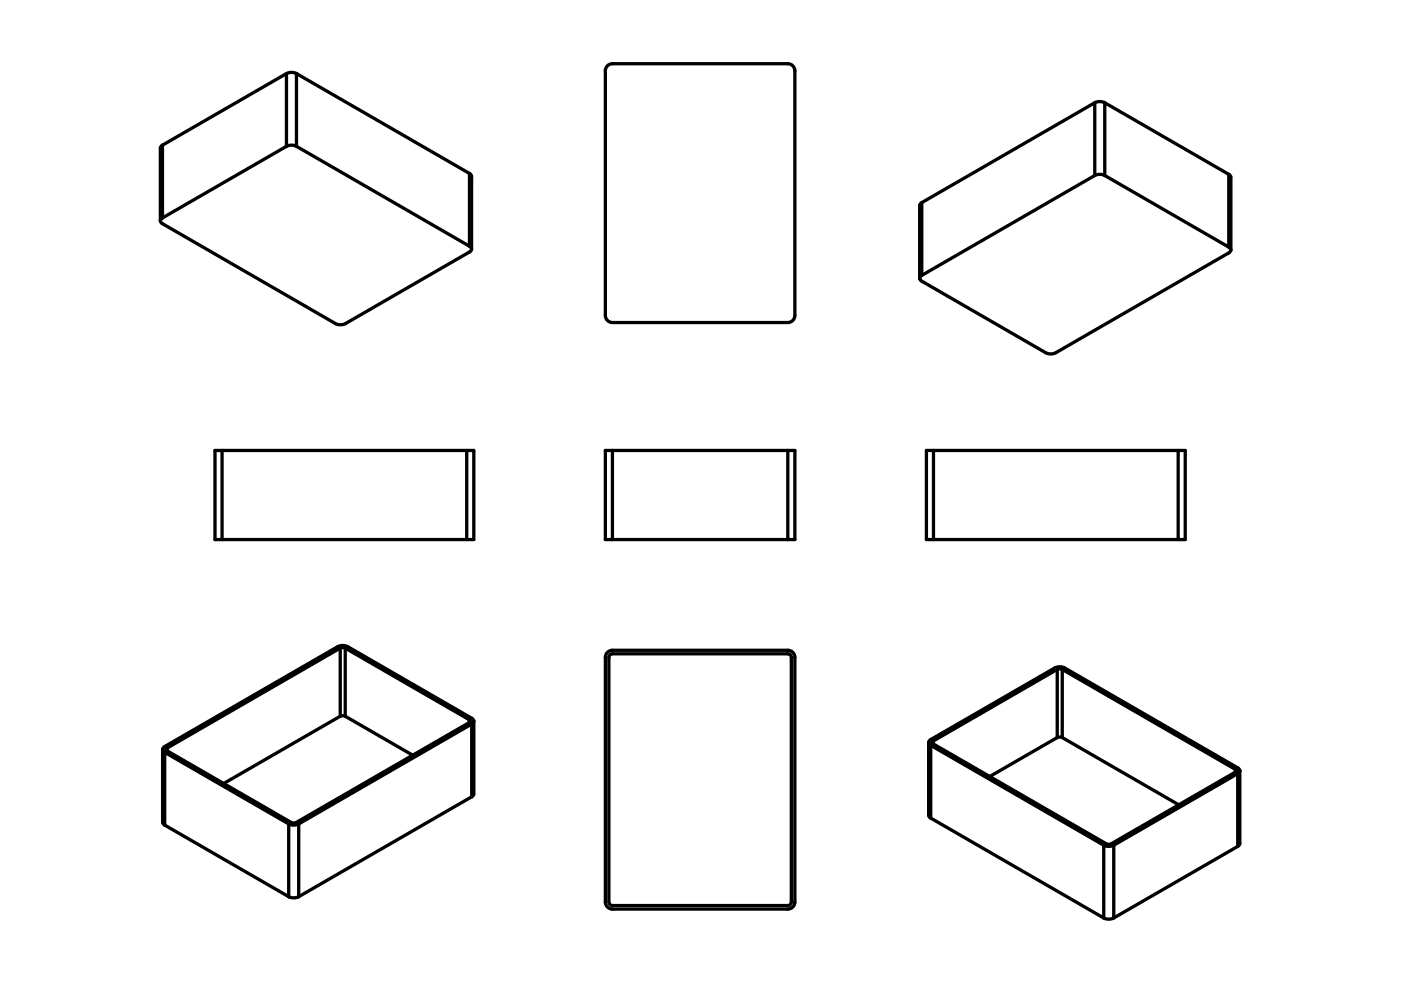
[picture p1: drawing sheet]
<svg xmlns="http://www.w3.org/2000/svg" width="297mm" height="210mm" viewBox="0 0 297 210" stroke-linecap="round" stroke-linejoin="round" font-family="sans-serif">
<path d="M148.4 105h.1" fill="none" stroke="#000" stroke-width=".21"/>
<path d="M129.8 95.5h37.2v18.9h-37.2z" fill-rule="evenodd" fill="#fff"/>
<path d="M148.4 105h.1" fill="none" stroke="#000" stroke-width=".21"/>
<g fill="#fff">
<path d="M167 95.5h1.5v18.9h-1.5z" fill-rule="evenodd"/>
<path d="M128.3 95.5h1.5v18.9h-1.5z" fill-rule="evenodd"/>
</g>
<path d="M128.3 95.5h40.2v18.9h-40.2zM129.8 95.5v18.9M167 95.5v18.9" fill="none" stroke="#000" stroke-width=".7"/>
<path d="M45.6 95.5h54.9v18.9h-54.9z" fill-rule="evenodd" fill="#fff"/>
<path d="M73 105h.1" fill="none" stroke="#000" stroke-width=".21"/>
<path d="M47.1 95.5h51.9v18.9h-51.9z" fill-rule="evenodd" fill="#fff"/>
<path d="M73 105h.1" fill="none" stroke="#000" stroke-width=".21"/>
<g fill="#fff">
<path d="M99 95.5h1.5v18.9h-1.5z" fill-rule="evenodd"/>
<path d="M45.6 95.5h1.5v18.9h-1.5z" fill-rule="evenodd"/>
</g>
<path d="M45.6 95.5h54.9v18.9h-54.9zM47.1 95.5v18.9M99 95.5v18.9" fill="none" stroke="#000" stroke-width=".7"/>
<path d="M128.6 138.5l.8-.6h.4h37.2a1.5 1.5 0 0 1 1.5 1.5v51.8a1.5 1.5 0 0 1-1.5 1.5h-37.2a1.5 1.5 0 0 1-1.5-1.5v-51.8z" fill-rule="evenodd" fill="#fff"/>
<path d="M148.4 165.3h.1" fill="none" stroke="#000" stroke-width=".21"/>
<path d="M129.3 138.8l.5-.2h37.2a.75 .75 0 0 1 .8 .8v51.8a.75 .75 0 0 1-.8 .8h-37.2a.75 .75 0 0 1-.7-.8v-51.8z" fill-rule="evenodd" fill="#fff"/>
<path d="M148.4 165.3h.1" fill="none" stroke="#000" stroke-width=".21"/>
<path d="M128.6 138.5l.8-.6h.4h37.2a1.5 1.5 0 0 1 1.5 1.5v51.8a1.5 1.5 0 0 1-1.5 1.5h-37.2a1.5 1.5 0 0 1-1.5-1.5v-51.8zM129.3 138.8l.5-.2h37.2a.75 .75 0 0 1 .8 .8v51.8a.75 .75 0 0 1-.8 .8h-37.2a.75 .75 0 0 1-.7-.8v-51.8z" fill="none" stroke="#000" stroke-width=".7"/>
<path d="M196.4 95.5h54.9v18.9h-54.9z" fill-rule="evenodd" fill="#fff"/>
<path d="M223.9 105h.1" fill="none" stroke="#000" stroke-width=".21"/>
<path d="M197.9 95.5h51.9v18.9h-51.9z" fill-rule="evenodd" fill="#fff"/>
<path d="M223.9 105h.1" fill="none" stroke="#000" stroke-width=".21"/>
<g fill="#fff">
<path d="M249.8 95.5h1.5v18.9h-1.5z" fill-rule="evenodd"/>
<path d="M196.4 95.5h1.5v18.9h-1.5z" fill-rule="evenodd"/>
</g>
<path d="M196.4 95.5h54.9v18.9h-54.9zM197.9 95.5v18.9M249.8 95.5v18.9" fill="none" stroke="#000" stroke-width=".7"/>
<path d="M128.6 14.1l.8-.5 .4-.1h37.2a1.5 1.5 0 0 1 1.5 1.5v51.9a1.5 1.5 0 0 1-1.5 1.5h-37.2a1.5 1.5 0 0 1-1.5-1.5v-51.9z" fill-rule="evenodd" fill="#fff"/>
<path d="M148.4 40.9h.1" fill="none" stroke="#000" stroke-width=".21"/>
<path d="M128.6 14.1l.8-.5 .4-.1h37.2a1.5 1.5 0 0 1 1.5 1.5v51.9a1.5 1.5 0 0 1-1.5 1.5h-37.2a1.5 1.5 0 0 1-1.5-1.5v-51.9z" fill="none" stroke="#000" stroke-width=".7"/>
<path d="M195.2 43.1l36.9-21.3a2.33 2.33 0 0 1 2.1 0l26.6 15.3 .2 .5v15.4l-.5 .6-36.7 21.2a2.33 2.33 0 0 1-2.1 0l-26.5-15.4-.2-.4v-15.4z" fill-rule="evenodd" fill="#fff"/>
<path d="M228 48.3h.1" fill="none" stroke="#000" stroke-width=".21"/>
<path d="M195.2 58.6l36.9-21.4a2.33 2.33 0 0 1 2.1 0l26.3 15.2a.65 .65 0 0 1 .5 .6 .65 .65 0 0 1-.5 .6l-36.7 21.2a2.33 2.33 0 0 1-2.1 0l-26.3-15.2a.63 .63 0 0 1-.2-1z" fill-rule="evenodd" fill="#fff"/>
<path d="M228 48.3h.1" fill="none" stroke="#000" stroke-width=".21"/>
<path d="M195.4 43l36.7-21.2v15.4l-36.7 21.2z" fill-rule="evenodd" fill="#fff"/>
<path d="M228 48.3h.1" fill="none" stroke="#000" stroke-width=".21"/>
<g fill="#fff">
<path d="M234.2 21.8l26.3 15.2v15.4l-26.3-15.2z" fill-rule="evenodd"/>
<path d="M232.1 21.8a2.33 2.33 0 0 1 2.1 0v15.4a2.33 2.33 0 0 0-2.1 0z" fill-rule="evenodd"/>
<path d="M195.2 43.1l.2-.1v15.4l-.4 .6v-15.4z" fill-rule="evenodd"/>
<path d="M260.5 37l.5 .6v15.4l-.5-.6z" fill-rule="evenodd"/>
</g>
<g fill="none" stroke="#000" stroke-width=".7">
<path d="M232.1 21.8a2.33 2.33 0 0 1 2.1 0M232.1 37.2a2.33 2.33 0 0 1 2.1 0M232.1 21.8l-36.7 21.2M232.1 37.2l-36.7 21.2M232.1 21.8v15.4M234.2 21.8l26.3 15.2M234.2 37.2l26.3 15.2M234.2 21.8v15.4M260.5 37l.5 .6v15.4M260.5 37v15.4M195.4 43l-.4 .6v15.4M195.4 58.4l-.4 .6"/>
<path d="M195.4 43v15.4M260.5 52.4l.5 .6M261 53l-.5 .6-36.7 21.2a2.33 2.33 0 0 1-2.1 0l-26.3-15.2-.4-.6"/>
</g>
<path d="M35.3 158.7l36.8-21.3 .6-.1 .5 .1 26.3 15.2 .2 .3-.2 .3-36.7 21.2-.5 .1-.6-.1-26.3-15.2-.1-.1z" fill-rule="evenodd" fill="#fff"/>
<path d="M67.5 163.6h.1" fill="none" stroke="#000" stroke-width=".21"/>
<path d="M34.7 158.5l36.9-21.4a2.33 2.33 0 0 1 2.1 0 2.33 2.33 0 0 0-2.1 0l-36.7 21.2-.4 .4v15.6l.4 .6v-15.4l-.4-.6 .4 .6 26.3 15.2a2.33 2.33 0 0 0 2.1 0l36.7-21.2a.65 .65 0 0 0 .5-.6 .65 .65 0 0 0-.5-.6l-26.3-15.2 26.6 15.4 .2 .4v15.4l-.5 .6-36.7 21.2a2.33 2.33 0 0 1-2.1 0l-26.5-15.3-.2-.5v-15.4z" fill-rule="evenodd" fill="#fff"/>
<path d="M67.5 163.6h.1" fill="none" stroke="#000" stroke-width=".21"/>
<path d="M63.3 174.7l36.7-21.2v15.4l-36.7 21.2z" fill-rule="evenodd" fill="#fff"/>
<path d="M67.5 163.6h.1" fill="none" stroke="#000" stroke-width=".21"/>
<path d="M35.4 158.6l36.7-21.2v14.5l-24.7 14.2-12-6.9z" fill-rule="evenodd" fill="#fff"/>
<path d="M67.5 163.6h.1" fill="none" stroke="#000" stroke-width=".21"/>
<path d="M47.4 166.1l25-14.3 .8 .1 14.3 8.2-24.9 14.4-.9-.1z" fill-rule="evenodd" fill="#fff"/>
<path d="M67.5 163.6h.1" fill="none" stroke="#000" stroke-width=".21"/>
<g fill="#fff">
<path d="M34.9 159.5l26.3 15.2v15.4l-26.3-15.2z" fill-rule="evenodd"/>
<path d="M73.2 137.4l26.3 15.2v.6l-12 6.9-14.3-8.2z" fill-rule="evenodd"/>
<path d="M61.2 174.7a2.33 2.33 0 0 0 2.1 0v15.4a2.33 2.33 0 0 1-2.1 0z" fill-rule="evenodd"/>
<path d="M72.1 137.4l.6-.1 .5 .1v14.5l-.5-.2-.6 .2z" fill-rule="evenodd"/>
<path d="M100.5 152.9v15.4l-.5 .6v-15.4z" fill-rule="evenodd"/>
<path d="M99.5 152.6l.2 .3-.2 .3z" fill-rule="evenodd"/>
<path d="M35.3 158.7l.1-.1v.6l-.1-.1z" fill-rule="evenodd"/>
</g>
<g fill="none" stroke="#000" stroke-width=".7">
<path d="M72.1 137.4l.6-.1 .5 .1M72.1 137.4l-36.7 21.2M72.1 137.4v14.5M73.2 137.4l26.3 15.2M73.2 137.4v14.5M34.5 158.9l.4 .6M34.5 158.9v15.4l.4 .6M34.9 159.5l26.3 15.2M34.9 159.5v15.4M35.4 158.6l-.2 .3 .2 .3M35.4 158.6v.6M72.1 151.9l.6-.2 .5 .2"/>
<path d="M72.1 151.9l-24.7 14.2M73.2 151.9l14.3 8.2M99.5 153.2l-36.7 21.2-.5 .1-.6-.1-26.3-15.2M99.5 152.6l.2 .3-.2 .3M99.5 152.6v.6M100 153.5l-36.7 21.2M100 153.5v15.4M100.5 152.9l-.5-.6-26.3-15.2a2.33 2.33 0 0 0-2.1 0l-36.7 21.2-.4 .6M100.5 152.9l-.5 .6M100.5 152.9v15.4l-.5 .6M34.9 174.9l26.3 15.2M61.2 174.7a2.33 2.33 0 0 0 2.1 0"/>
<path d="M61.2 174.7v15.4M63.3 174.7v15.4M100 168.9l-36.7 21.2M61.2 190.1a2.33 2.33 0 0 0 2.1 0"/>
</g>
<path d="M197.7 157.3l26.5-15.4 .5-.1 .5 .1 36.7 21.2 .2 .3-.2 .3-12 6.9-14.3 8.3-.5 .1-.6-.1-36.6-21.2-.3-.3z" fill-rule="evenodd" fill="#fff"/>
<path d="M229.9 168.1h.1" fill="none" stroke="#000" stroke-width=".21"/>
<path d="M197.1 157a.62 .62 0 0 0 .2 1l36.7 21.2a2.33 2.33 0 0 0 2.1 0l26.3-15.2 .5-.6v15.4l-.5 .7 .5-.7-.1-15.6-.4-.4-36.7-21.2 36.7 21.2a.65 .65 0 0 1 .5 .6 .65 .65 0 0 1-.5 .6v15.5l-26.3 15.1a2.33 2.33 0 0 1-2.1 0l-36.7-21.1-.4-.7v-15.4l.2-.4 26.5-15.4a2.33 2.33 0 0 1 2.1 0 2.33 2.33 0 0 0-2.1 0z" fill-rule="evenodd" fill="#fff"/>
<path d="M229.9 168.1h.1" fill="none" stroke="#000" stroke-width=".21"/>
<path d="M197.3 158l36.7 21.2v15.4l-36.7-21.1z" fill-rule="evenodd" fill="#fff"/>
<path d="M229.9 168.1h.1" fill="none" stroke="#000" stroke-width=".21"/>
<path d="M225.2 141.9l36.7 21.2v.6l-12 6.9-24.7-14.2z" fill-rule="evenodd" fill="#fff"/>
<path d="M229.9 168.1h.1" fill="none" stroke="#000" stroke-width=".21"/>
<path d="M209.8 164.6l14.4-8.2 .8-.1 24.9 14.3-14.3 8.3-.8 .1z" fill-rule="evenodd" fill="#fff"/>
<path d="M229.9 168.1h.1" fill="none" stroke="#000" stroke-width=".21"/>
<g fill="#fff">
<path d="M236.1 179.2l26.3-15.2v15.5l-26.3 15.1z" fill-rule="evenodd"/>
<path d="M197.9 157.1l26.3-15.2v14.5l-14.4 8.2-11.9-6.9z" fill-rule="evenodd"/>
<path d="M234 179.2a2.33 2.33 0 0 0 2.1 0v15.4a2.33 2.33 0 0 1-2.1 0z" fill-rule="evenodd"/>
<path d="M224.2 141.9l.5-.1 .5 .1v14.5l-.5-.1-.5 .1z" fill-rule="evenodd"/>
<path d="M196.9 157.4l.4 .6v15.5l-.4-.7z" fill-rule="evenodd"/>
<path d="M197.7 157.3l.2-.2v.6l-.3-.3z" fill-rule="evenodd"/>
<path d="M261.9 163.1l.2 .3-.2 .3z" fill-rule="evenodd"/>
</g>
<g fill="none" stroke="#000" stroke-width=".7">
<path d="M196.9 157.4l.4 .6M196.9 157.4l.4-.6 26.3-15.2a2.33 2.33 0 0 1 2.1 0l36.7 21.2 .5 .6M196.9 157.4v15.4l.4 .7M197.3 158l36.7 21.2M197.3 158v15.5M197.9 157.7l36.6 21.2 .6 .1 .5-.1 26.3-15.2M197.9 157.1l-.3 .3 .3 .3M197.9 157.1v.6M224.2 141.9l.5-.1 .5 .1M224.2 156.4l.5-.1 .5 .1M224.2 141.9l-26.3 15.2M224.2 156.4l-14.4 8.2"/>
<path d="M224.2 141.9v14.5M225.2 141.9l36.7 21.2M225.2 156.4l24.7 14.2M225.2 141.9v14.5M197.3 173.5l36.7 21.1M234 179.2a2.33 2.33 0 0 0 2.1 0M234 179.2v15.4M236.1 179.2v15.4M261.9 163.1l.2 .3-.2 .3M261.9 163.1v.6M262.4 164l-26.3 15.2M262.4 179.5l-26.3 15.1"/>
<path d="M262.4 164v15.5M262.9 163.4l-.5 .6M262.9 163.4v15.4l-.5 .7M234 194.6a2.33 2.33 0 0 0 2.1 0"/>
</g>
<path d="M34.2 31l26.5-15.4a2.33 2.33 0 0 1 2.2 0l36.6 21.2 .5 .6v15.4l-.2 .4-26.6 15.4a2.33 2.33 0 0 1-2.1 0l-36.9-21.3-.2-.5v-15.4z" fill-rule="evenodd" fill="#fff"/>
<path d="M67 42.1h.1" fill="none" stroke="#000" stroke-width=".21"/>
<path d="M34.2 46.4l26.5-15.4a2.33 2.33 0 0 1 2.2 0l36.6 21.2a.65 .65 0 0 1 .5 .6 .65 .65 0 0 1-.5 .6l-26.3 15.2a2.33 2.33 0 0 1-2.1 0l-36.7-21.2a.63 .63 0 0 1-.2-1z" fill-rule="evenodd" fill="#fff"/>
<path d="M67 42.1h.1" fill="none" stroke="#000" stroke-width=".21"/>
<path d="M62.9 15.6l36.6 21.2v15.4l-36.6-21.2z" fill-rule="evenodd" fill="#fff"/>
<path d="M67 42.1h.1" fill="none" stroke="#000" stroke-width=".21"/>
<g fill="#fff">
<path d="M34.4 30.8l26.3-15.2v15.4l-26.3 15.2z" fill-rule="evenodd"/>
<path d="M60.7 15.6a2.33 2.33 0 0 1 2.2 0v15.4a2.33 2.33 0 0 0-2.2 0z" fill-rule="evenodd"/>
<path d="M99.5 36.8l.5 .6v15.4l-.5-.6z" fill-rule="evenodd"/>
<path d="M34.2 31l.2-.2v15.4l-.4 .6v-15.4z" fill-rule="evenodd"/>
</g>
<g fill="none" stroke="#000" stroke-width=".7">
<path d="M60.7 15.6a2.33 2.33 0 0 1 2.2 0M60.7 15.6l-26.3 15.2M60.7 15.6v15.4M62.9 15.6l36.6 21.2M62.9 15.6v15.4M34.4 30.8l-.4 .6v15.4M34.4 30.8v15.4M60.7 31a2.33 2.33 0 0 1 2.2 0M60.7 31l-26.3 15.2M62.9 31l36.6 21.2M99.5 36.8l.5 .6v15.4M99.5 36.8v15.4"/>
<path d="M34 46.8l.4 .6 36.7 21.2a2.33 2.33 0 0 0 2.1 0l26.3-15.2 .5-.6M34.4 46.2l-.4 .6M99.5 52.2l.5 .6"/>
</g>
</svg>
